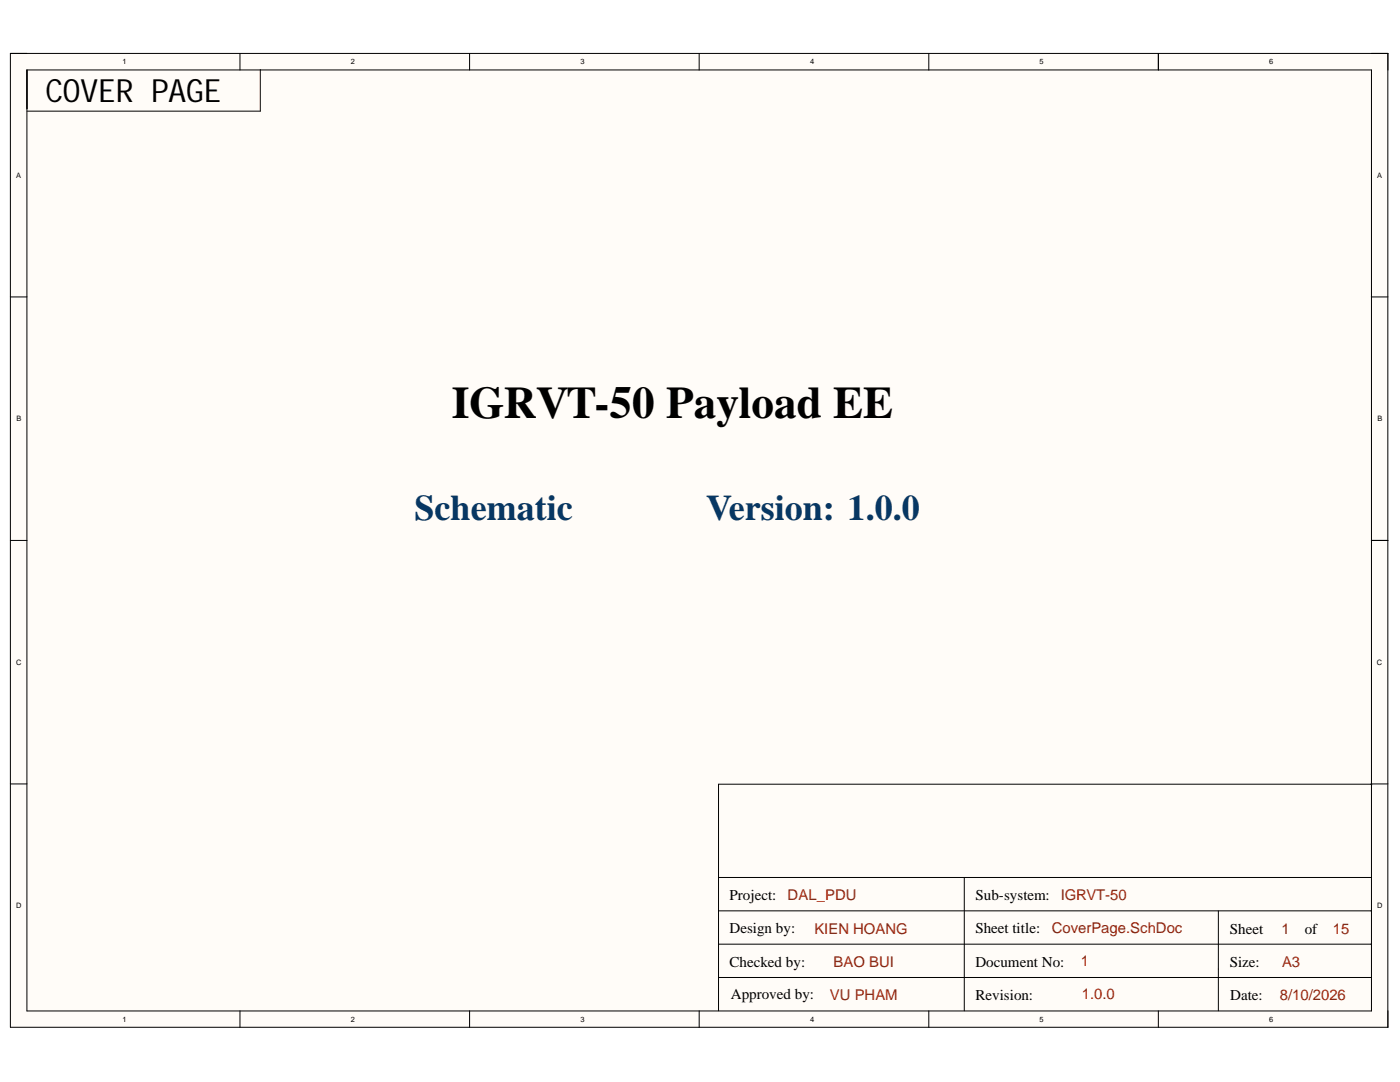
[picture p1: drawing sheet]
<svg xmlns="http://www.w3.org/2000/svg" width="279mm" height="216mm" viewBox="0 0 279 216" stroke-linecap="round" stroke-linejoin="round" font-family="sans-serif">
<defs><g id="words">
<text font-size="9" x="90.2" y="83.4">IGRVT-50 Payload EE</text>
<g font-size="7.2" fill="#073763">
<text x="82.7" y="103.8">Schematic</text>
<text x="140.9" y="103.8">Version: 1.0.0</text>
</g>
<text font-size="6.4" x="9.1" y="20.3">COVER PAGE</text>
<g font-size="3">
<text x="145.6" y="179.6">Project:</text>
<text x="194.7" y="179.6">Sub-system:</text>
<text x="145.6" y="186.1">Design by:</text>
<text x="194.7" y="186.1">Sheet title:</text>
<text x="245.5" y="186.3">Sheet</text>
<text x="260.4" y="186.3">of</text>
<text x="145.6" y="192.9">Checked by:</text>
<text x="194.7" y="192.9">Document No:</text>
<text x="245.4" y="192.9">Size:</text>
<text x="145.9" y="199.4">Approved by:</text>
<text x="194.7" y="199.6">Revision:</text>
<text x="245.5" y="199.6">Date:</text>
</g>
<g font-size="3" fill="#a61c00">
<text x="157.2" y="179.6">DAL_PDU</text>
<text x="211.7" y="179.6">IGRVT-50</text>
<text x="162.5" y="186.3">KIEN HOANG</text>
<text x="209.9" y="186.1">CoverPage.SchDoc</text>
<text x="255.7" y="186.3">1</text>
<text x="266" y="186.3">15</text>
<text x="166.4" y="192.9">BAO BUI</text>
<text x="215.7" y="192.8">1</text>
<text x="255.9" y="192.9">A3</text>
<text x="165.6" y="199.6">VU PHAM</text>
<text x="215.9" y="199.4">1.0.0</text>
<text x="255.4" y="199.6">8/10/2026</text>
</g>
<g font-size="1.5">
<text x="24.4" y="12.9">1</text>
<text x="70" y="12.9">2</text>
<text x="115.9" y="12.9">3</text>
<text x="161.7" y="12.9">4</text>
<text x="207.5" y="12.9">5</text>
<text x="253.3" y="12.9">6</text>
<text x="3.3" y="35.5">A</text>
<text x="274.8" y="35.5">A</text>
<text x="3.3" y="84.1">B</text>
<text x="274.9" y="84.1">B</text>
<text x="3.2" y="132.7">C</text>
<text x="274.8" y="132.7">C</text>
<text x="3.3" y="181.3">D</text>
<text x="274.8" y="181.3">D</text>
<text x="24.4" y="203.9">1</text>
<text x="70" y="203.9">2</text>
<text x="115.9" y="203.9">3</text>
<text x="161.7" y="203.9">4</text>
<text x="207.5" y="203.9">5</text>
<text x="253.3" y="203.9">6</text>
</g>
</g></defs>
<g fill="#fffcf8">
<path d="M2.1 10.7h274.9v194.3h-274.9z" fill-rule="evenodd"/>
<path d="M5.4 14h268.3v187.7h-268.3z" fill-rule="evenodd"/>
</g>
<g fill="none" stroke="#000" stroke-width=".2">
<path d="M5.4 14h268.3v187.7h-268.3zM47.9 10.7v3.3M52 13.9v8.3h-46.6M93.7 10.7v3.3M139.5 10.7v3.3M185.4 10.7v3.3M231.2 10.7v3.3M277 10.7v194.3h-274.9v-194.3h274.9v3.3M2.1 59.2h3.3M273.7 59.2h3.3M2.1 107.8h3.3M273.7 107.8h3.3"/>
<path d="M2.1 156.4h3.3M273.7 156.4h3.3M273.7 156.6v-.1h-130.3v45.2M143.4 175.1h130.2M192.4 175.1v26.6M143.4 188.4h130.2M143.4 181.7h130.2M143.4 195h130.2M243.2 181.7v20M47.9 201.7v3.3M93.7 201.7v3.3M139.5 201.7v3.3"/>
<path d="M185.4 201.7v3.3M231.2 201.7v3.3M277 201.7v3.3"/>
</g>
<use href="#words"/>
</svg>
